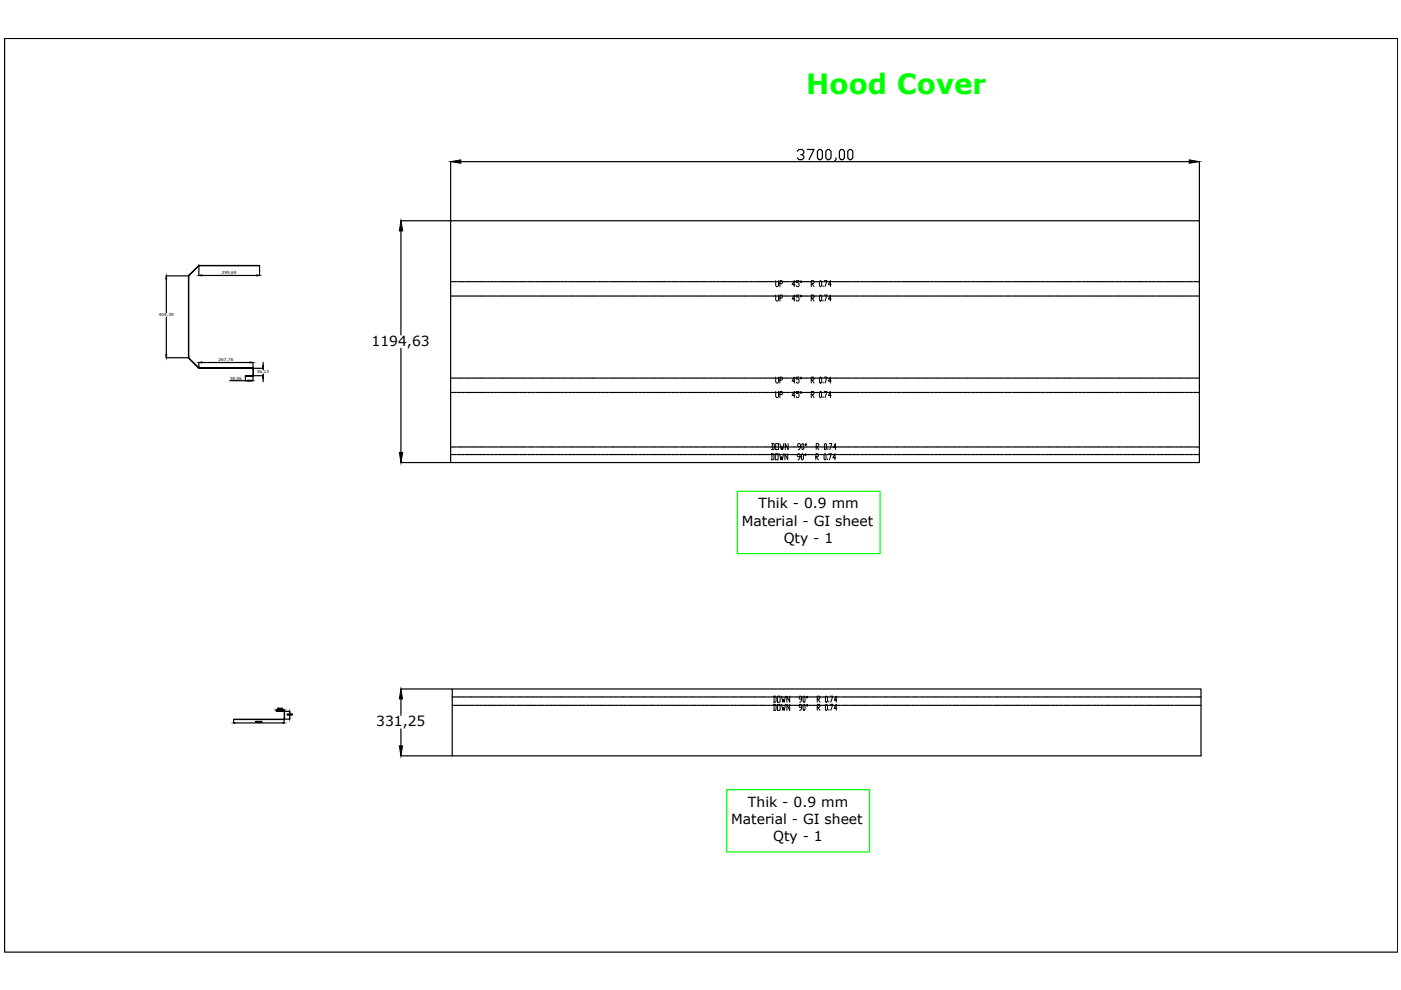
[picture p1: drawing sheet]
<svg xmlns="http://www.w3.org/2000/svg" width="297mm" height="210mm" viewBox="0 0 297 210" stroke-linecap="round" stroke-linejoin="round" font-family="sans-serif">
<defs><g id="words">
<text font-size="5.9" fill="#0f0" x="170.9" y="19.9">Hood Cover</text>
<g font-size="3">
<text x="78.8" y="73.3">1194,63</text>
<text x="160.8" y="107.8">Thik - 0.9 mm</text>
<text x="157.3" y="111.5">Material - GI sheet</text>
<text x="166.2" y="115.1">Qty - 1</text>
<text x="79.8" y="153.9">331,25</text>
<text x="158.6" y="171.1">Thik - 0.9 mm</text>
<text x="155" y="174.7">Material - GI sheet</text>
<text x="163.9" y="178.4">Qty - 1</text>
</g>
<g font-size=".9">
<text x="47" y="58.2">299,69</text>
<text x="33.7" y="67">404,39</text>
<text x="46.4" y="76.6">267,76</text>
<text x="48.7" y="80.5">38,06</text>
<text x="54.5" y="79.1">36,13</text>
</g>
</g></defs>
<!-- layer: 0 -->
<g fill="none" stroke="#000" stroke-width=".25">
<path d="M1 8.2h295.3v193.7h-295.3zM95.5 34.2v12.6M97.7 34.3h154.4M169 32.1l.4-.4h.7l.3 .4v.3l-.3 .4h-.3M170.1 32.8l.3 .3v.4l-.3 .4h-.7l-.4-.4M171.2 31.7h1.4l-1.1 2.2M173.7 31.7h.3l.4 .4v1.4l-.4 .4h-.3l-.4-.4v-1.4zM175.1 32.1l.4-.4h.3l.4 .4v1.4l-.4 .4h-.3l-.4-.4zM177.2 33.5v.4l-.3 .3M178.3 31.7h.4l.3 .4v1.4l-.3 .4h-.4l-.3-.4v-1.4zM180.1 31.7h.4l.3 .4v1.4l-.3 .4h-.4l-.4-.4v-1.4zM254.3 34.2v12.6"/>
<path d="M35.3 59.1v7.2M40 58.4l2.1-2.1zM40 58.4v17.4v-17.3h-4.8M40 58.5h.1M42.1 56.3h.1M42.2 56.4h.1M42.2 56.3h12.8h-12.8M42.2 56.3v2.1M42.8 58.4h11.6M55 56.4v2M85 46.8h10.5M85 49v22"/>
<path d="M95.5 59.7h.3M96 59.7h.1M96.2 59.7h.5M96.9 59.7h.1M97.1 59.7h.5M97.7 59.7h.1M97.9 59.7h.6M98.6 59.7h.1M98.8 59.7h.6M99.4 59.7h.2M99.7 59.7h.5M100.3 59.7h.2"/>
<path d="M100.5 59.7h.6M101.2 59.7h.1M101.4 59.7h.6M102.1 59.7h.1M102.3 59.7h.5M103 59.7h.1M103.2 59.7h.5M103.8 59.7h.1M104.1 59.7h.5M104.7 59.7h.1M104.9 59.7h.6M105.6 59.7h.1"/>
<path d="M105.8 59.7h.5M106.4 59.7h.2M106.6 59.7h.6M107.3 59.7h.1M107.5 59.7h.6M108.2 59.7h.1M108.4 59.7h.5M109.1 59.7h.1M109.3 59.7h.5M109.9 59.7h.1M110.2 59.7h.5M110.8 59.7h.1"/>
<path d="M111 59.7h.5M111.7 59.7h.1M111.9 59.7h.5M112.5 59.7h.1M112.7 59.7h.6M113.4 59.7h.1M113.6 59.7h.6M114.3 59.7h.1M114.5 59.7h.6M115.1 59.7h.2M115.4 59.7h.5M116 59.7h.1"/>
<path d="M116.2 59.7h.6M116.9 59.7h.1M117.1 59.7h.5M117.8 59.7h.1M118 59.7h.5M118.6 59.7h.1M118.9 59.7h.5M119.5 59.7h.1M119.7 59.7h.6M120.4 59.7h.1M120.6 59.7h.6M121.2 59.7h.2"/>
<path d="M121.5 59.7h.5M122.1 59.7h.1M122.3 59.7h.6M123 59.7h.1M123.2 59.7h.5M123.9 59.7h.1M124.1 59.7h.5M124.8 59.7h.1M125 59.7h.5M125.6 59.7h.1M125.8 59.7h.6M126.5 59.7h.1"/>
<path d="M126.7 59.7h.6M127.3 59.7h.2M127.6 59.7h.5M128.2 59.7h.2M128.4 59.7h.6M129.1 59.7h.1M129.3 59.7h.6M130 59.7h.1M130.2 59.7h.5M130.9 59.7h.1M131.1 59.7h.5M131.7 59.7h.1"/>
<path d="M132 59.7h.5M132.6 59.7h.1M132.8 59.7h.6M133.5 59.7h.1M133.7 59.7h.5M134.3 59.7h.2M134.5 59.7h.6M135.2 59.7h.1M135.4 59.7h.6M136.1 59.7h.1M136.3 59.7h.5M136.9 59.7h.2"/>
<path d="M137.2 59.7h.5M137.8 59.7h.1M138 59.7h.6M138.7 59.7h.1M138.9 59.7h.5M139.6 59.7h.1M139.8 59.7h.5M140.4 59.7h.1M140.6 59.7h.6M141.3 59.7h.1M141.5 59.7h.6M142.2 59.7h.1"/>
<path d="M142.4 59.7h.6M143 59.7h.2M143.3 59.7h.5M143.9 59.7h.1M144.1 59.7h.6M144.8 59.7h.1M145 59.7h.5M145.7 59.7h.1M145.9 59.7h.5M146.5 59.7h.1M146.8 59.7h.5M147.4 59.7h.1"/>
<path d="M147.6 59.7h.6M148.3 59.7h.1M148.5 59.7h.6M149.1 59.7h.2M149.4 59.7h.5M150 59.7h.1M150.2 59.7h.6M150.9 59.7h.1M151.1 59.7h.5M151.8 59.7h.1M152 59.7h.5M152.7 59.7h.1"/>
<path d="M152.9 59.7h.5M153.5 59.7h.1M153.7 59.7h.6M154.4 59.7h.1M154.6 59.7h.6M155.2 59.7h.2M155.5 59.7h.5M156.1 59.7h.2M156.3 59.7h.6M157 59.7h.1M157.2 59.7h.6M157.9 59.7h.1"/>
<path d="M158.1 59.7h.5M158.8 59.7h.1M159 59.7h.5M159.6 59.7h.1M159.9 59.7h.5M160.5 59.7h.1M160.7 59.7h.5M161.4 59.7h.1M161.6 59.7h.5M162.2 59.7h.1M162.4 59.7h.6M163.1 59.7h.1"/>
<path d="M163.3 59.7h.6M164 59.7h.1M164.2 59.7h.5M164.8 59.7h.2M165.1 59.7h.5M165.7 59.7h.1M165.9 59.7h.6M166.6 59.7h.1M166.8 59.7h.5M167.5 59.7h.1M167.7 59.7h.5M168.3 59.7h.1"/>
<path d="M168.5 59.7h.6M169.2 59.7h.1M169.4 59.7h.6M170.1 59.7h.1M170.3 59.7h.6M170.9 59.7h.2M171.2 59.7h.5M171.8 59.7h.1M172 59.7h.6M172.7 59.7h.1M172.9 59.7h.5M173.6 59.7h.1"/>
<path d="M173.8 59.7h.5M174.4 59.7h.1M174.7 59.7h.5M175.3 59.7h.1M175.5 59.7h.6M176.2 59.7h.1M176.4 59.7h.6M177 59.7h.2M177.2 59.7h.6M177.9 59.7h.1M178.1 59.7h.6M178.8 59.7h.1"/>
<path d="M179 59.7h.5M179.7 59.7h.1M179.9 59.7h.5M180.6 59.7h.1M180.8 59.7h.5M181.4 59.7h.1M181.6 59.7h.6M182.3 59.7h.1M182.5 59.7h.5M183.1 59.7h.2M183.4 59.7h.5M184 59.7h.2"/>
<path d="M184.2 59.7h.6M184.9 59.7h.1M185.1 59.7h.6M185.8 59.7h.1M186 59.7h.5M186.6 59.7h.1M186.9 59.7h.5M187.5 59.7h.1M187.7 59.7h.6M188.4 59.7h.1M188.6 59.7h.5M189.3 59.7h.1"/>
<path d="M189.5 59.7h.5M190.1 59.7h.1M190.3 59.7h.6M191 59.7h.1M191.2 59.7h.6M191.9 59.7h.1M192.1 59.7h.5M192.7 59.7h.2M193 59.7h.5M193.6 59.7h.1M193.8 59.7h.6M194.5 59.7h.1"/>
<path d="M194.7 59.7h.5M195.4 59.7h.1M195.6 59.7h.5M196.2 59.7h.1M196.4 59.7h.6M197.1 59.7h.1M197.3 59.7h.6M198 59.7h.1M198.2 59.7h.6M198.8 59.7h.2M199.1 59.7h.5M199.7 59.7h.1"/>
<path d="M199.9 59.7h.6M200.6 59.7h.1M200.8 59.7h.5M201.5 59.7h.1M201.7 59.7h.5M202.3 59.7h.1M202.6 59.7h.5M203.2 59.7h.1M203.4 59.7h.6M204.1 59.7h.1M204.3 59.7h.6M204.9 59.7h.2"/>
<path d="M205.1 59.7h.6M205.8 59.7h.1M206 59.7h.6M206.7 59.7h.1M206.9 59.7h.5M207.6 59.7h.1M207.8 59.7h.5M208.4 59.7h.1M208.7 59.7h.5M209.3 59.7h.1M209.5 59.7h.6M210.2 59.7h.1"/>
<path d="M210.4 59.7h.5M211 59.7h.2M211.3 59.7h.5M211.9 59.7h.1M212.1 59.7h.6M212.8 59.7h.1M213 59.7h.6M213.7 59.7h.1M213.9 59.7h.5M214.5 59.7h.1M214.8 59.7h.5M215.4 59.7h.1"/>
<path d="M215.6 59.7h.6M216.3 59.7h.1M216.5 59.7h.5M217.2 59.7h.1M217.4 59.7h.5M218 59.7h.1M218.2 59.7h.6M218.9 59.7h.1M219.1 59.7h.6M219.8 59.7h.1M220 59.7h.5M220.6 59.7h.2"/>
<path d="M220.9 59.7h.5M221.5 59.7h.1M221.7 59.7h.6M222.4 59.7h.1M222.6 59.7h.5M223.3 59.7h.1M223.5 59.7h.5M224.1 59.7h.1M224.3 59.7h.6M225 59.7h.1M225.2 59.7h.6M225.8 59.7h.2"/>
<path d="M226.1 59.7h.6M226.7 59.7h.2M226.9 59.7h.6M227.6 59.7h.1M227.8 59.7h.6M228.5 59.7h.1M228.7 59.7h.5M229.4 59.7h.1M229.6 59.7h.5M230.2 59.7h.1M230.5 59.7h.5M231.1 59.7h.1"/>
<path d="M231.3 59.7h.6M232 59.7h.1M232.2 59.7h.5M232.8 59.7h.2M233 59.7h.6M233.7 59.7h.1M233.9 59.7h.6M234.6 59.7h.1M234.8 59.7h.5M235.5 59.7h.1M235.7 59.7h.5M236.3 59.7h.1"/>
<path d="M236.6 59.7h.5M237.2 59.7h.1M237.4 59.7h.6M238.1 59.7h.1M238.3 59.7h.5M238.9 59.7h.2M239.2 59.7h.5M239.8 59.7h.1M240 59.7h.6M240.7 59.7h.1M240.9 59.7h.6M241.6 59.7h.1"/>
<path d="M241.8 59.7h.5M242.4 59.7h.1M242.7 59.7h.5M243.3 59.7h.1M243.5 59.7h.6M244.2 59.7h.1M244.4 59.7h.5M245.1 59.7h.1M245.3 59.7h.5M245.9 59.7h.1M246.1 59.7h.6M246.8 59.7h.1"/>
<path d="M247 59.7h.6M247.7 59.7h.1M247.9 59.7h.5M248.5 59.7h.1M248.8 59.7h.5M249.4 59.7h.1M249.6 59.7h.6M250.3 59.7h.1M250.5 59.7h.5M251.2 59.7h.1M251.4 59.7h.5M252 59.7h.1"/>
<path d="M252.2 59.7h.6M252.9 59.7h.1M253.1 59.7h.6M253.7 59.7h.2M254 59.7h.3M35.2 75.8h4.8M35.3 67.3v7.9M40 75.9l2.2 2.1zM40 75.8v.1M40 75.8h.1M42.1 78h.1M42.2 78h.1"/>
<path d="M42.2 78h11.4zM42.2 76.8v1.2M42.8 76.9h10.2M52 79.8v1M53.6 78l.1 .1M53.6 78.1h.1M53.6 79.7h.1M53.6 76.8v1.2M53.6 79.7v1.1M53.7 78.1v1.6v-1.6M53.7 78.1h2.1v.3M53.7 79.6l-1.7 .1h1.6"/>
<path d="M55.8 79.4v.3h-2.1M55.8 76.8v.7M85 73.9v22M95.5 62.8h.3M96 62.8h.1M96.2 62.8h.5M96.9 62.8h.1M97.1 62.8h.5M97.7 62.8h.1M97.9 62.8h.6M98.6 62.8h.1M98.8 62.8h.6"/>
<path d="M99.4 62.8h.2M99.7 62.8h.5M100.3 62.8h.2M100.5 62.8h.6M101.2 62.8h.1M101.4 62.8h.6M102.1 62.8h.1M102.3 62.8h.5M103 62.8h.1M103.2 62.8h.5M103.8 62.8h.1M104.1 62.8h.5"/>
<path d="M104.7 62.8h.1M104.9 62.8h.6M105.6 62.8h.1M105.8 62.8h.5M106.4 62.8h.2M106.6 62.8h.6M107.3 62.8h.1M107.5 62.8h.6M108.2 62.8h.1M108.4 62.8h.5M109.1 62.8h.1M109.3 62.8h.5"/>
<path d="M109.9 62.8h.1M110.2 62.8h.5M110.8 62.8h.1M111 62.8h.5M111.7 62.8h.1M111.9 62.8h.5M112.5 62.8h.1M112.7 62.8h.6M113.4 62.8h.1M113.6 62.8h.6M114.3 62.8h.1M114.5 62.8h.6"/>
<path d="M115.1 62.8h.2M115.4 62.8h.5M116 62.8h.1M116.2 62.8h.6M116.9 62.8h.1M117.1 62.8h.5M117.8 62.8h.1M118 62.8h.5M118.6 62.8h.1M118.9 62.8h.5M119.5 62.8h.1M119.7 62.8h.6"/>
<path d="M120.4 62.8h.1M120.6 62.8h.6M121.2 62.8h.2M121.5 62.8h.5M122.1 62.8h.1M122.3 62.8h.6M123 62.8h.1M123.2 62.8h.5M123.9 62.8h.1M124.1 62.8h.5M124.8 62.8h.1M125 62.8h.5"/>
<path d="M125.6 62.8h.1M125.8 62.8h.6M126.5 62.8h.1M126.7 62.8h.6M127.3 62.8h.2M127.6 62.8h.5M128.2 62.8h.2M128.4 62.8h.6M129.1 62.8h.1M129.3 62.8h.6M130 62.8h.1M130.2 62.8h.5"/>
<path d="M130.9 62.8h.1M131.1 62.8h.5M131.7 62.8h.1M132 62.8h.5M132.6 62.8h.1M132.8 62.8h.6M133.5 62.8h.1M133.7 62.8h.5M134.3 62.8h.2M134.5 62.8h.6M135.2 62.8h.1M135.4 62.8h.6"/>
<path d="M136.1 62.8h.1M136.3 62.8h.5M136.9 62.8h.2M137.2 62.8h.5M137.8 62.8h.1M138 62.8h.6M138.7 62.8h.1M138.9 62.8h.5M139.6 62.8h.1M139.8 62.8h.5M140.4 62.8h.1M140.6 62.8h.6"/>
<path d="M141.3 62.8h.1M141.5 62.8h.6M142.2 62.8h.1M142.4 62.8h.6M143 62.8h.2M143.3 62.8h.5M143.9 62.8h.1M144.1 62.8h.6M144.8 62.8h.1M145 62.8h.5M145.7 62.8h.1M145.9 62.8h.5"/>
<path d="M146.5 62.8h.1M146.8 62.8h.5M147.4 62.8h.1M147.6 62.8h.6M148.3 62.8h.1M148.5 62.8h.6M149.1 62.8h.2M149.4 62.8h.5M150 62.8h.1M150.2 62.8h.6M150.9 62.8h.1M151.1 62.8h.5"/>
<path d="M151.8 62.8h.1M152 62.8h.5M152.7 62.8h.1M152.9 62.8h.5M153.5 62.8h.1M153.7 62.8h.6M154.4 62.8h.1M154.6 62.8h.6M155.2 62.8h.2M155.5 62.8h.5M156.1 62.8h.2M156.3 62.8h.6"/>
<path d="M157 62.8h.1M157.2 62.8h.6M157.9 62.8h.1M158.1 62.8h.5M158.8 62.8h.1M159 62.8h.5M159.6 62.8h.1M159.9 62.8h.5M160.5 62.8h.1M160.7 62.8h.5M161.4 62.8h.1M161.6 62.8h.5"/>
<path d="M162.2 62.8h.1M162.4 62.8h.6M163.1 62.8h.1M163.3 62.8h.6M164 62.8h.1M164.2 62.8h.5M164.8 62.8h.2M165.1 62.8h.5M165.7 62.8h.1M165.9 62.8h.6M166.6 62.8h.1M166.8 62.8h.5"/>
<path d="M167.5 62.8h.1M167.7 62.8h.5M168.3 62.8h.1M168.5 62.8h.6M169.2 62.8h.1M169.4 62.8h.6M170.1 62.8h.1M170.3 62.8h.6M170.9 62.8h.2M171.2 62.8h.5M171.8 62.8h.1M172 62.8h.6"/>
<path d="M172.7 62.8h.1M172.9 62.8h.5M173.6 62.8h.1M173.8 62.8h.5M174.4 62.8h.1M174.7 62.8h.5M175.3 62.8h.1M175.5 62.8h.6M176.2 62.8h.1M176.4 62.8h.6M177 62.8h.2M177.2 62.8h.6"/>
<path d="M177.9 62.8h.1M178.1 62.8h.6M178.8 62.8h.1M179 62.8h.5M179.7 62.8h.1M179.9 62.8h.5M180.6 62.8h.1M180.8 62.8h.5M181.4 62.8h.1M181.6 62.8h.6M182.3 62.8h.1M182.5 62.8h.5"/>
<path d="M183.1 62.8h.2M183.4 62.8h.5M184 62.8h.2M184.2 62.8h.6M184.9 62.8h.1M185.1 62.8h.6M185.8 62.8h.1M186 62.8h.5M186.6 62.8h.1M186.9 62.8h.5M187.5 62.8h.1M187.7 62.8h.6"/>
<path d="M188.4 62.8h.1M188.6 62.8h.5M189.3 62.8h.1M189.5 62.8h.5M190.1 62.8h.1M190.3 62.8h.6M191 62.8h.1M191.2 62.8h.6M191.9 62.8h.1M192.1 62.8h.5M192.7 62.8h.2M193 62.8h.5"/>
<path d="M193.6 62.8h.1M193.8 62.8h.6M194.5 62.8h.1M194.7 62.8h.5M195.4 62.8h.1M195.6 62.8h.5M196.2 62.8h.1M196.4 62.8h.6M197.1 62.8h.1M197.3 62.8h.6M198 62.8h.1M198.2 62.8h.6"/>
<path d="M198.8 62.8h.2M199.1 62.8h.5M199.7 62.8h.1M199.9 62.8h.6M200.6 62.8h.1M200.8 62.8h.5M201.5 62.8h.1M201.7 62.8h.5M202.3 62.8h.1M202.6 62.8h.5M203.2 62.8h.1M203.4 62.8h.6"/>
<path d="M204.1 62.8h.1M204.3 62.8h.6M204.9 62.8h.2M205.1 62.8h.6M205.8 62.8h.1M206 62.8h.6M206.7 62.8h.1M206.9 62.8h.5M207.6 62.8h.1M207.8 62.8h.5M208.4 62.8h.1M208.7 62.8h.5"/>
<path d="M209.3 62.8h.1M209.5 62.8h.6M210.2 62.8h.1M210.4 62.8h.5M211 62.8h.2M211.3 62.8h.5M211.9 62.8h.1M212.1 62.8h.6M212.8 62.8h.1M213 62.8h.6M213.7 62.8h.1M213.9 62.8h.5"/>
<path d="M214.5 62.8h.1M214.8 62.8h.5M215.4 62.8h.1M215.6 62.8h.6M216.3 62.8h.1M216.5 62.8h.5M217.2 62.8h.1M217.4 62.8h.5M218 62.8h.1M218.2 62.8h.6M218.9 62.8h.1M219.1 62.8h.6"/>
<path d="M219.8 62.8h.1M220 62.8h.5M220.6 62.8h.2M220.9 62.8h.5M221.5 62.8h.1M221.7 62.8h.6M222.4 62.8h.1M222.6 62.8h.5M223.3 62.8h.1M223.5 62.8h.5M224.1 62.8h.1M224.3 62.8h.6"/>
<path d="M225 62.8h.1M225.2 62.8h.6M225.8 62.8h.2M226.1 62.8h.6M226.7 62.8h.2M226.9 62.8h.6M227.6 62.8h.1M227.8 62.8h.6M228.5 62.8h.1M228.7 62.8h.5M229.4 62.8h.1M229.6 62.8h.5"/>
<path d="M230.2 62.8h.1M230.5 62.8h.5M231.1 62.8h.1M231.3 62.8h.6M232 62.8h.1M232.2 62.8h.5M232.8 62.8h.2M233 62.8h.6M233.7 62.8h.1M233.9 62.8h.6M234.6 62.8h.1M234.8 62.8h.5"/>
<path d="M235.5 62.8h.1M235.7 62.8h.5M236.3 62.8h.1M236.6 62.8h.5M237.2 62.8h.1M237.4 62.8h.6M238.1 62.8h.1M238.3 62.8h.5M238.9 62.8h.2M239.2 62.8h.5M239.8 62.8h.1M240 62.8h.6"/>
<path d="M240.7 62.8h.1M240.9 62.8h.6M241.6 62.8h.1M241.8 62.8h.5M242.4 62.8h.1M242.7 62.8h.5M243.3 62.8h.1M243.5 62.8h.6M244.2 62.8h.1M244.4 62.8h.5M245.1 62.8h.1M245.3 62.8h.5"/>
<path d="M245.9 62.8h.1M246.1 62.8h.6M246.8 62.8h.1M247 62.8h.6M247.7 62.8h.1M247.9 62.8h.5M248.5 62.8h.1M248.8 62.8h.5M249.4 62.8h.1M249.6 62.8h.6M250.3 62.8h.1M250.5 62.8h.5"/>
<path d="M251.2 62.8h.1M251.4 62.8h.5M252 62.8h.1M252.2 62.8h.6M252.9 62.8h.1M253.1 62.8h.6M253.7 62.8h.2M254 62.8h.3M48.7 80.7h3.3M52.7 80.7h.3M55.8 80.3v.6M85 98.1h169.3v-51.3h-158.8v51.3"/>
<path d="M95.5 80.2h.3M95.5 83.2h.3M95.5 94.8h.3M95.5 96.4h.3M96 80.2h.1M96 83.2h.1M96 94.8h.1M96 96.4h.1M96.2 80.2h.5M96.2 83.2h.5M96.2 94.8h.5M96.2 96.4h.5"/>
<path d="M96.9 80.2h.1M96.9 83.2h.1M96.9 94.8h.1M96.9 96.4h.1M97.1 80.2h.5M97.1 83.2h.5M97.1 94.8h.5M97.1 96.4h.5M97.7 80.2h.1M97.7 83.2h.1M97.7 94.8h.1M97.7 96.4h.1"/>
<path d="M97.9 80.2h.6M97.9 83.2h.6M97.9 94.8h.6M97.9 96.4h.6M98.6 80.2h.1M98.6 83.2h.1M98.6 94.8h.1M98.6 96.4h.1M98.8 80.2h.6M98.8 83.2h.6M98.8 94.8h.6M98.8 96.4h.6"/>
<path d="M99.4 80.2h.2M99.4 83.2h.2M99.4 94.8h.2M99.4 96.4h.2M99.7 80.2h.5M99.7 83.2h.5M99.7 94.8h.5M99.7 96.4h.5M100.3 80.2h.2M100.3 83.2h.2M100.3 94.8h.2M100.3 96.4h.2"/>
<path d="M100.5 80.2h.6M100.5 83.2h.6M100.5 94.8h.6M100.5 96.4h.6M101.2 80.2h.1M101.2 83.2h.1M101.2 94.8h.1M101.2 96.4h.1M101.4 80.2h.6M101.4 83.2h.6M101.4 94.8h.6M101.4 96.4h.6"/>
<path d="M102.1 80.2h.1M102.1 83.2h.1M102.1 94.8h.1M102.1 96.4h.1M102.3 80.2h.5M102.3 83.2h.5M102.3 94.8h.5M102.3 96.4h.5M103 80.2h.1M103 83.2h.1M103 94.8h.1M103 96.4h.1"/>
<path d="M103.2 80.2h.5M103.2 83.2h.5M103.2 94.8h.5M103.2 96.4h.5M103.8 80.2h.1M103.8 83.2h.1M103.8 94.8h.1M103.8 96.4h.1M104.1 80.2h.5M104.1 83.2h.5M104.1 94.8h.5M104.1 96.4h.5"/>
<path d="M104.7 80.2h.1M104.7 83.2h.1M104.7 94.8h.1M104.7 96.4h.1M104.9 80.2h.6M104.9 83.2h.6M104.9 94.8h.6M104.9 96.4h.6M105.6 80.2h.1M105.6 83.2h.1M105.6 94.8h.1M105.6 96.4h.1"/>
<path d="M105.8 80.2h.5M105.8 83.2h.5M105.8 94.8h.5M105.8 96.4h.5M106.4 80.2h.2M106.4 83.2h.2M106.4 94.8h.2M106.4 96.4h.2M106.6 80.2h.6M106.6 83.2h.6M106.6 94.8h.6M106.6 96.4h.6"/>
<path d="M107.3 80.2h.1M107.3 83.2h.1M107.3 94.8h.1M107.3 96.4h.1M107.5 80.2h.6M107.5 83.2h.6M107.5 94.8h.6M107.5 96.4h.6M108.2 80.2h.1M108.2 83.2h.1M108.2 94.8h.1M108.2 96.4h.1"/>
<path d="M108.4 80.2h.5M108.4 83.2h.5M108.4 94.8h.5M108.4 96.4h.5M109.1 80.2h.1M109.1 83.2h.1M109.1 94.8h.1M109.1 96.4h.1M109.3 80.2h.5M109.3 83.2h.5M109.3 94.8h.5M109.3 96.4h.5"/>
<path d="M109.9 80.2h.1M109.9 83.2h.1M109.9 94.8h.1M109.9 96.4h.1M110.2 80.2h.5M110.2 83.2h.5M110.2 94.8h.5M110.2 96.4h.5M110.8 80.2h.1M110.8 83.2h.1M110.8 94.8h.1M110.8 96.4h.1"/>
<path d="M111 80.2h.5M111 83.2h.5M111 94.8h.5M111 96.4h.5M111.7 80.2h.1M111.7 83.2h.1M111.7 94.8h.1M111.7 96.4h.1M111.9 80.2h.5M111.9 83.2h.5M111.9 94.8h.5M111.9 96.4h.5"/>
<path d="M112.5 80.2h.1M112.5 83.2h.1M112.5 94.8h.1M112.5 96.4h.1M112.7 80.2h.6M112.7 83.2h.6M112.7 94.8h.6M112.7 96.4h.6M113.4 80.2h.1M113.4 83.2h.1M113.4 94.8h.1M113.4 96.4h.1"/>
<path d="M113.6 80.2h.6M113.6 83.2h.6M113.6 94.8h.6M113.6 96.4h.6M114.3 80.2h.1M114.3 83.2h.1M114.3 94.8h.1M114.3 96.4h.1M114.5 80.2h.6M114.5 83.2h.6M114.5 94.8h.6M114.5 96.4h.6"/>
<path d="M115.1 80.2h.2M115.1 83.2h.2M115.1 94.8h.2M115.1 96.4h.2M115.4 80.2h.5M115.4 83.2h.5M115.4 94.8h.5M115.4 96.4h.5M116 80.2h.1M116 83.2h.1M116 94.8h.1M116 96.4h.1"/>
<path d="M116.2 80.2h.6M116.2 83.2h.6M116.2 94.8h.6M116.2 96.4h.6M116.9 80.2h.1M116.9 83.2h.1M116.9 94.8h.1M116.9 96.4h.1M117.1 80.2h.5M117.1 83.2h.5M117.1 94.8h.5M117.1 96.4h.5"/>
<path d="M117.8 80.2h.1M117.8 83.2h.1M117.8 94.8h.1M117.8 96.4h.1M118 80.2h.5M118 83.2h.5M118 94.8h.5M118 96.4h.5M118.6 80.2h.1M118.6 83.2h.1M118.6 94.8h.1M118.6 96.4h.1"/>
<path d="M118.9 80.2h.5M118.9 83.2h.5M118.9 94.8h.5M118.9 96.4h.5M119.5 80.2h.1M119.5 83.2h.1M119.5 94.8h.1M119.5 96.4h.1M119.7 80.2h.6M119.7 83.2h.6M119.7 94.8h.6M119.7 96.4h.6"/>
<path d="M120.4 80.2h.1M120.4 83.2h.1M120.4 94.8h.1M120.4 96.4h.1M120.6 80.2h.6M120.6 83.2h.6M120.6 94.8h.6M120.6 96.4h.6M121.2 80.2h.2M121.2 83.2h.2M121.2 94.8h.2M121.2 96.4h.2"/>
<path d="M121.5 80.2h.5M121.5 83.2h.5M121.5 94.8h.5M121.5 96.4h.5M122.1 80.2h.1M122.1 83.2h.1M122.1 94.8h.1M122.1 96.4h.1M122.3 80.2h.6M122.3 83.2h.6M122.3 94.8h.6M122.3 96.4h.6"/>
<path d="M123 80.2h.1M123 83.2h.1M123 94.8h.1M123 96.4h.1M123.2 80.2h.5M123.2 83.2h.5M123.2 94.8h.5M123.2 96.4h.5M123.9 80.2h.1M123.9 83.2h.1M123.9 94.8h.1M123.9 96.4h.1"/>
<path d="M124.1 80.2h.5M124.1 83.2h.5M124.1 94.8h.5M124.1 96.4h.5M124.8 80.2h.1M124.8 83.2h.1M124.8 94.8h.1M124.8 96.4h.1M125 80.2h.5M125 83.2h.5M125 94.8h.5M125 96.4h.5"/>
<path d="M125.6 80.2h.1M125.6 83.2h.1M125.6 94.8h.1M125.6 96.4h.1M125.8 80.2h.6M125.8 83.2h.6M125.8 94.8h.6M125.8 96.4h.6M126.5 80.2h.1M126.5 83.2h.1M126.5 94.8h.1M126.5 96.4h.1"/>
<path d="M126.7 80.2h.6M126.7 83.2h.6M126.7 94.8h.6M126.7 96.4h.6M127.3 80.2h.2M127.3 83.2h.2M127.3 94.8h.2M127.3 96.4h.2M127.6 80.2h.5M127.6 83.2h.5M127.6 94.8h.5M127.6 96.4h.5"/>
<path d="M128.2 80.2h.2M128.2 83.2h.2M128.2 94.8h.2M128.2 96.4h.2M128.4 80.2h.6M128.4 83.2h.6M128.4 94.8h.6M128.4 96.4h.6M129.1 80.2h.1M129.1 83.2h.1M129.1 94.8h.1M129.1 96.4h.1"/>
<path d="M129.3 80.2h.6M129.3 83.2h.6M129.3 94.8h.6M129.3 96.4h.6M130 80.2h.1M130 83.2h.1M130 94.8h.1M130 96.4h.1M130.2 80.2h.5M130.2 83.2h.5M130.2 94.8h.5M130.2 96.4h.5"/>
<path d="M130.9 80.2h.1M130.9 83.2h.1M130.9 94.8h.1M130.9 96.4h.1M131.1 80.2h.5M131.1 83.2h.5M131.1 94.8h.5M131.1 96.4h.5M131.7 80.2h.1M131.7 83.2h.1M131.7 94.8h.1M131.7 96.4h.1"/>
<path d="M132 80.2h.5M132 83.2h.5M132 94.8h.5M132 96.4h.5M132.6 80.2h.1M132.6 83.2h.1M132.6 94.8h.1M132.6 96.4h.1M132.8 80.2h.6M132.8 83.2h.6M132.8 94.8h.6M132.8 96.4h.6"/>
<path d="M133.5 80.2h.1M133.5 83.2h.1M133.5 94.8h.1M133.5 96.4h.1M133.7 80.2h.5M133.7 83.2h.5M133.7 94.8h.5M133.7 96.4h.5M134.3 80.2h.2M134.3 83.2h.2M134.3 94.8h.2M134.3 96.4h.2"/>
<path d="M134.5 80.2h.6M134.5 83.2h.6M134.5 94.8h.6M134.5 96.4h.6M135.2 80.2h.1M135.2 83.2h.1M135.2 94.8h.1M135.2 96.4h.1M135.4 80.2h.6M135.4 83.2h.6M135.4 94.8h.6M135.4 96.4h.6"/>
<path d="M136.1 80.2h.1M136.1 83.2h.1M136.1 94.8h.1M136.1 96.4h.1M136.3 80.2h.5M136.3 83.2h.5M136.3 94.8h.5M136.3 96.4h.5M136.9 80.2h.2M136.9 83.2h.2M136.9 94.8h.2M136.9 96.4h.2"/>
<path d="M137.2 80.2h.5M137.2 83.2h.5M137.2 94.8h.5M137.2 96.4h.5M137.8 80.2h.1M137.8 83.2h.1M137.8 94.8h.1M137.8 96.4h.1M138 80.2h.6M138 83.2h.6M138 94.8h.6M138 96.4h.6"/>
<path d="M138.7 80.2h.1M138.7 83.2h.1M138.7 94.8h.1M138.7 96.4h.1M138.9 80.2h.5M138.9 83.2h.5M138.9 94.8h.5M138.9 96.4h.5M139.6 80.2h.1M139.6 83.2h.1M139.6 94.8h.1M139.6 96.4h.1"/>
<path d="M139.8 80.2h.5M139.8 83.2h.5M139.8 94.8h.5M139.8 96.4h.5M140.4 80.2h.1M140.4 83.2h.1M140.4 94.8h.1M140.4 96.4h.1M140.6 80.2h.6M140.6 83.2h.6M140.6 94.8h.6M140.6 96.4h.6"/>
<path d="M141.3 80.2h.1M141.3 83.2h.1M141.3 94.8h.1M141.3 96.4h.1M141.5 80.2h.6M141.5 83.2h.6M141.5 94.8h.6M141.5 96.4h.6M142.2 80.2h.1M142.2 83.2h.1M142.2 94.8h.1M142.2 96.4h.1"/>
<path d="M142.4 80.2h.6M142.4 83.2h.6M142.4 94.8h.6M142.4 96.4h.6M143 80.2h.2M143 83.2h.2M143 94.8h.2M143 96.4h.2M143.3 80.2h.5M143.3 83.2h.5M143.3 94.8h.5M143.3 96.4h.5"/>
<path d="M143.9 80.2h.1M143.9 83.2h.1M143.9 94.8h.1M143.9 96.4h.1M144.1 80.2h.6M144.1 83.2h.6M144.1 94.8h.6M144.1 96.4h.6M144.8 80.2h.1M144.8 83.2h.1M144.8 94.8h.1M144.8 96.4h.1"/>
<path d="M145 80.2h.5M145 83.2h.5M145 94.8h.5M145 96.4h.5M145.7 80.2h.1M145.7 83.2h.1M145.7 94.8h.1M145.7 96.4h.1M145.9 80.2h.5M145.9 83.2h.5M145.9 94.8h.5M145.9 96.4h.5"/>
<path d="M146.5 80.2h.1M146.5 83.2h.1M146.5 94.8h.1M146.5 96.4h.1M146.8 80.2h.5M146.8 83.2h.5M146.8 94.8h.5M146.8 96.4h.5M147.4 80.2h.1M147.4 83.2h.1M147.4 94.8h.1M147.4 96.4h.1"/>
<path d="M147.6 80.2h.6M147.6 83.2h.6M147.6 94.8h.6M147.6 96.4h.6M148.3 80.2h.1M148.3 83.2h.1M148.3 94.8h.1M148.3 96.4h.1M148.5 80.2h.6M148.5 83.2h.6M148.5 94.8h.6M148.5 96.4h.6"/>
<path d="M149.1 80.2h.2M149.1 83.2h.2M149.1 94.8h.2M149.1 96.4h.2M149.4 80.2h.5M149.4 83.2h.5M149.4 94.8h.5M149.4 96.4h.5M150 80.2h.1M150 83.2h.1M150 94.8h.1M150 96.4h.1"/>
<path d="M150.2 80.2h.6M150.2 83.2h.6M150.2 94.8h.6M150.2 96.4h.6M150.9 80.2h.1M150.9 83.2h.1M150.9 94.8h.1M150.9 96.4h.1M151.1 80.2h.5M151.1 83.2h.5M151.1 94.8h.5M151.1 96.4h.5"/>
<path d="M151.8 80.2h.1M151.8 83.2h.1M151.8 94.8h.1M151.8 96.4h.1M152 80.2h.5M152 83.2h.5M152 94.8h.5M152 96.4h.5M152.7 80.2h.1M152.7 83.2h.1M152.7 94.8h.1M152.7 96.4h.1"/>
<path d="M152.9 80.2h.5M152.9 83.2h.5M152.9 94.8h.5M152.9 96.4h.5M153.5 80.2h.1M153.5 83.2h.1M153.5 94.8h.1M153.5 96.4h.1M153.7 80.2h.6M153.7 83.2h.6M153.7 94.8h.6M153.7 96.4h.6"/>
<path d="M154.4 80.2h.1M154.4 83.2h.1M154.4 94.8h.1M154.4 96.4h.1M154.6 80.2h.6M154.6 83.2h.6M154.6 94.8h.6M154.6 96.4h.6M155.2 80.2h.2M155.2 83.2h.2M155.2 94.8h.2M155.2 96.4h.2"/>
<path d="M155.5 80.2h.5M155.5 83.2h.5M155.5 94.8h.5M155.5 96.4h.5M156.1 80.2h.2M156.1 83.2h.2M156.1 94.8h.2M156.1 96.4h.2M156.3 80.2h.6M156.3 83.2h.6M156.3 94.8h.6M156.3 96.4h.6"/>
<path d="M157 80.2h.1M157 83.2h.1M157 94.8h.1M157 96.4h.1M157.2 80.2h.6M157.2 83.2h.6M157.2 94.8h.6M157.2 96.4h.6M157.9 80.2h.1M157.9 83.2h.1M157.9 94.8h.1M157.9 96.4h.1"/>
<path d="M158.1 80.2h.5M158.1 83.2h.5M158.1 94.8h.5M158.1 96.4h.5M158.8 80.2h.1M158.8 83.2h.1M158.8 94.8h.1M158.8 96.4h.1M159 80.2h.5M159 83.2h.5M159 94.8h.5M159 96.4h.5"/>
<path d="M159.6 80.2h.1M159.6 83.2h.1M159.6 94.8h.1M159.6 96.4h.1M159.9 80.2h.5M159.9 83.2h.5M159.9 94.8h.5M159.9 96.4h.5M160.5 80.2h.1M160.5 83.2h.1M160.5 94.8h.1M160.5 96.4h.1"/>
<path d="M160.7 80.2h.5M160.7 83.2h.5M160.7 94.8h.5M160.7 96.4h.5M161.4 80.2h.1M161.4 83.2h.1M161.4 94.8h.1M161.4 96.4h.1M161.6 80.2h.5M161.6 83.2h.5M161.6 94.8h.5M161.6 96.4h.5"/>
<path d="M162.2 80.2h.1M162.2 83.2h.1M162.2 94.8h.1M162.2 96.4h.1M162.4 80.2h.6M162.4 83.2h.6M162.4 94.8h.6M162.4 96.4h.6M163.1 80.2h.1M163.1 83.2h.1M163.1 94.8h.1M163.1 96.4h.1"/>
<path d="M163.3 80.2h.6M163.3 83.2h.6M163.3 94.8h.6M163.3 96.4h.6M164 80.2h.1M164 83.2h.1M164 94.8h.1M164 96.4h.1M164.2 80.2h.5M164.2 83.2h.5M164.2 94.8h.5M164.2 96.4h.5"/>
<path d="M164.8 80.2h.2M164.8 83.2h.2M164.8 94.8h.2M164.8 96.4h.2M165.1 80.2h.5M165.1 83.2h.5M165.1 94.8h.5M165.1 96.4h.5M165.7 80.2h.1M165.7 83.2h.1M165.7 94.8h.1M165.7 96.4h.1"/>
<path d="M165.9 80.2h.6M165.9 83.2h.6M165.9 94.8h.6M165.9 96.4h.6M166.6 80.2h.1M166.6 83.2h.1M166.6 94.8h.1M166.6 96.4h.1M166.8 80.2h.5M166.8 83.2h.5M166.8 94.8h.5M166.8 96.4h.5"/>
<path d="M167.5 80.2h.1M167.5 83.2h.1M167.5 94.8h.1M167.5 96.4h.1M167.7 80.2h.5M167.7 83.2h.5M167.7 94.8h.5M167.7 96.4h.5M168.3 80.2h.1M168.3 83.2h.1M168.3 94.8h.1M168.3 96.4h.1"/>
<path d="M168.5 80.2h.6M168.5 83.2h.6M168.5 94.8h.6M168.5 96.4h.6M169.2 80.2h.1M169.2 83.2h.1M169.2 94.8h.1M169.2 96.4h.1M169.4 80.2h.6M169.4 83.2h.6M169.4 94.8h.6M169.4 96.4h.6"/>
<path d="M170.1 80.2h.1M170.1 83.2h.1M170.1 94.8h.1M170.1 96.4h.1M170.3 80.2h.6M170.3 83.2h.6M170.3 94.8h.6M170.3 96.4h.6M170.9 80.2h.2M170.9 83.2h.2M170.9 94.8h.2M170.9 96.4h.2"/>
<path d="M171.2 80.2h.5M171.2 83.2h.5M171.2 94.8h.5M171.2 96.4h.5M171.8 80.2h.1M171.8 83.2h.1M171.8 94.8h.1M171.8 96.4h.1M172 80.2h.6M172 83.2h.6M172 94.8h.6M172 96.4h.6"/>
<path d="M172.7 80.2h.1M172.7 83.2h.1M172.7 94.8h.1M172.7 96.4h.1M172.9 80.2h.5M172.9 83.2h.5M172.9 94.8h.5M172.9 96.4h.5M173.6 80.2h.1M173.6 83.2h.1M173.6 94.8h.1M173.6 96.4h.1"/>
<path d="M173.8 80.2h.5M173.8 83.2h.5M173.8 94.8h.5M173.8 96.4h.5M174.4 80.2h.1M174.4 83.2h.1M174.4 94.8h.1M174.4 96.4h.1M174.7 80.2h.5M174.7 83.2h.5M174.7 94.8h.5M174.7 96.4h.5"/>
<path d="M175.3 80.2h.1M175.3 83.2h.1M175.3 94.8h.1M175.3 96.4h.1M175.5 80.2h.6M175.5 83.2h.6M175.5 94.8h.6M175.5 96.4h.6M176.2 80.2h.1M176.2 83.2h.1M176.2 94.8h.1M176.2 96.4h.1"/>
<path d="M176.4 80.2h.6M176.4 83.2h.6M176.4 94.8h.6M176.4 96.4h.6M177 80.2h.2M177 83.2h.2M177 94.8h.2M177 96.4h.2M177.2 80.2h.6M177.2 83.2h.6M177.2 94.8h.6M177.2 96.4h.6"/>
<path d="M177.9 80.2h.1M177.9 83.2h.1M177.9 94.8h.1M177.9 96.4h.1M178.1 80.2h.6M178.1 83.2h.6M178.1 94.8h.6M178.1 96.4h.6M178.8 80.2h.1M178.8 83.2h.1M178.8 94.8h.1M178.8 96.4h.1"/>
<path d="M179 80.2h.5M179 83.2h.5M179 94.8h.5M179 96.4h.5M179.7 80.2h.1M179.7 83.2h.1M179.7 94.8h.1M179.7 96.4h.1M179.9 80.2h.5M179.9 83.2h.5M179.9 94.8h.5M179.9 96.4h.5"/>
<path d="M180.6 80.2h.1M180.6 83.2h.1M180.6 94.8h.1M180.6 96.4h.1M180.8 80.2h.5M180.8 83.2h.5M180.8 94.8h.5M180.8 96.4h.5M181.4 80.2h.1M181.4 83.2h.1M181.4 94.8h.1M181.4 96.4h.1"/>
<path d="M181.6 80.2h.6M181.6 83.2h.6M181.6 94.8h.6M181.6 96.4h.6M182.3 80.2h.1M182.3 83.2h.1M182.3 94.8h.1M182.3 96.4h.1M182.5 80.2h.5M182.5 83.2h.5M182.5 94.8h.5M182.5 96.4h.5"/>
<path d="M183.1 80.2h.2M183.1 83.2h.2M183.1 94.8h.2M183.1 96.4h.2M183.4 80.2h.5M183.4 83.2h.5M183.4 94.8h.5M183.4 96.4h.5M184 80.2h.2M184 83.2h.2M184 94.8h.2M184 96.4h.2"/>
<path d="M184.2 80.2h.6M184.2 83.2h.6M184.2 94.8h.6M184.2 96.4h.6M184.9 80.2h.1M184.9 83.2h.1M184.9 94.8h.1M184.9 96.4h.1M185.1 80.2h.6M185.1 83.2h.6M185.1 94.8h.6M185.1 96.4h.6"/>
<path d="M185.8 80.2h.1M185.8 83.2h.1M185.8 94.8h.1M185.8 96.4h.1M186 80.2h.5M186 83.2h.5M186 94.8h.5M186 96.4h.5M186.6 80.2h.1M186.6 83.2h.1M186.6 94.8h.1M186.6 96.4h.1"/>
<path d="M186.9 80.2h.5M186.9 83.2h.5M186.9 94.8h.5M186.9 96.4h.5M187.5 80.2h.1M187.5 83.2h.1M187.5 94.8h.1M187.5 96.4h.1M187.7 80.2h.6M187.7 83.2h.6M187.7 94.8h.6M187.7 96.4h.6"/>
<path d="M188.4 80.2h.1M188.4 83.2h.1M188.4 94.8h.1M188.4 96.4h.1M188.6 80.2h.5M188.6 83.2h.5M188.6 94.8h.5M188.6 96.4h.5M189.3 80.2h.1M189.3 83.2h.1M189.3 94.8h.1M189.3 96.4h.1"/>
<path d="M189.5 80.2h.5M189.5 83.2h.5M189.5 94.8h.5M189.5 96.4h.5M190.1 80.2h.1M190.1 83.2h.1M190.1 94.8h.1M190.1 96.4h.1M190.3 80.2h.6M190.3 83.2h.6M190.3 94.8h.6M190.3 96.4h.6"/>
<path d="M191 80.2h.1M191 83.2h.1M191 94.8h.1M191 96.4h.1M191.2 80.2h.6M191.2 83.2h.6M191.2 94.8h.6M191.2 96.4h.6M191.9 80.2h.1M191.9 83.2h.1M191.9 94.8h.1M191.9 96.4h.1"/>
<path d="M192.1 80.2h.5M192.1 83.2h.5M192.1 94.8h.5M192.1 96.4h.5M192.7 80.2h.2M192.7 83.2h.2M192.7 94.8h.2M192.7 96.4h.2M193 80.2h.5M193 83.2h.5M193 94.8h.5M193 96.4h.5"/>
<path d="M193.6 80.2h.1M193.6 83.2h.1M193.6 94.8h.1M193.6 96.4h.1M193.8 80.2h.6M193.8 83.2h.6M193.8 94.8h.6M193.8 96.4h.6M194.5 80.2h.1M194.5 83.2h.1M194.5 94.8h.1M194.5 96.4h.1"/>
<path d="M194.7 80.2h.5M194.7 83.2h.5M194.7 94.8h.5M194.7 96.4h.5M195.4 80.2h.1M195.4 83.2h.1M195.4 94.8h.1M195.4 96.4h.1M195.6 80.2h.5M195.6 83.2h.5M195.6 94.8h.5M195.6 96.4h.5"/>
<path d="M196.2 80.2h.1M196.2 83.2h.1M196.2 94.8h.1M196.2 96.4h.1M196.4 80.2h.6M196.4 83.2h.6M196.4 94.8h.6M196.4 96.4h.6M197.1 80.2h.1M197.1 83.2h.1M197.1 94.8h.1M197.1 96.4h.1"/>
<path d="M197.3 80.2h.6M197.3 83.2h.6M197.3 94.8h.6M197.3 96.4h.6M198 80.2h.1M198 83.2h.1M198 94.8h.1M198 96.4h.1M198.2 80.2h.6M198.2 83.2h.6M198.2 94.8h.6M198.2 96.4h.6"/>
<path d="M198.8 80.2h.2M198.8 83.2h.2M198.8 94.8h.2M198.8 96.4h.2M199.1 80.2h.5M199.1 83.2h.5M199.1 94.8h.5M199.1 96.4h.5M199.7 80.2h.1M199.7 83.2h.1M199.7 94.8h.1M199.7 96.4h.1"/>
<path d="M199.9 80.2h.6M199.9 83.2h.6M199.9 94.8h.6M199.9 96.4h.6M200.6 80.2h.1M200.6 83.2h.1M200.6 94.8h.1M200.6 96.4h.1M200.8 80.2h.5M200.8 83.2h.5M200.8 94.8h.5M200.8 96.4h.5"/>
<path d="M201.5 80.2h.1M201.5 83.2h.1M201.5 94.8h.1M201.5 96.4h.1M201.7 80.2h.5M201.7 83.2h.5M201.7 94.8h.5M201.7 96.4h.5M202.3 80.2h.1M202.3 83.2h.1M202.3 94.8h.1M202.3 96.4h.1"/>
<path d="M202.6 80.2h.5M202.6 83.2h.5M202.6 94.8h.5M202.6 96.4h.5M203.2 80.2h.1M203.2 83.2h.1M203.2 94.8h.1M203.2 96.4h.1M203.4 80.2h.6M203.4 83.2h.6M203.4 94.8h.6M203.4 96.4h.6"/>
<path d="M204.1 80.2h.1M204.1 83.2h.1M204.1 94.8h.1M204.1 96.4h.1M204.3 80.2h.6M204.3 83.2h.6M204.3 94.8h.6M204.3 96.4h.6M204.9 80.2h.2M204.9 83.2h.2M204.9 94.8h.2M204.9 96.4h.2"/>
<path d="M205.1 80.2h.6M205.1 83.2h.6M205.1 94.8h.6M205.1 96.4h.6M205.8 80.2h.1M205.8 83.2h.1M205.8 94.8h.1M205.8 96.4h.1M206 80.2h.6M206 83.2h.6M206 94.8h.6M206 96.4h.6"/>
<path d="M206.7 80.2h.1M206.7 83.2h.1M206.7 94.8h.1M206.7 96.4h.1M206.9 80.2h.5M206.9 83.2h.5M206.9 94.8h.5M206.9 96.4h.5M207.6 80.2h.1M207.6 83.2h.1M207.6 94.8h.1M207.6 96.4h.1"/>
<path d="M207.8 80.2h.5M207.8 83.2h.5M207.8 94.8h.5M207.8 96.4h.5M208.4 80.2h.1M208.4 83.2h.1M208.4 94.8h.1M208.4 96.4h.1M208.7 80.2h.5M208.7 83.2h.5M208.7 94.8h.5M208.7 96.4h.5"/>
<path d="M209.3 80.2h.1M209.3 83.2h.1M209.3 94.8h.1M209.3 96.4h.1M209.5 80.2h.6M209.5 83.2h.6M209.5 94.8h.6M209.5 96.4h.6M210.2 80.2h.1M210.2 83.2h.1M210.2 94.8h.1M210.2 96.4h.1"/>
<path d="M210.4 80.2h.5M210.4 83.2h.5M210.4 94.8h.5M210.4 96.4h.5M211 80.2h.2M211 83.2h.2M211 94.8h.2M211 96.4h.2M211.3 80.2h.5M211.3 83.2h.5M211.3 94.8h.5M211.3 96.4h.5"/>
<path d="M211.9 80.2h.1M211.9 83.2h.1M211.9 94.8h.1M211.9 96.4h.1M212.1 80.2h.6M212.1 83.2h.6M212.1 94.8h.6M212.1 96.4h.6M212.8 80.2h.1M212.8 83.2h.1M212.8 94.8h.1M212.8 96.4h.1"/>
<path d="M213 80.2h.6M213 83.2h.6M213 94.8h.6M213 96.4h.6M213.7 80.2h.1M213.7 83.2h.1M213.7 94.8h.1M213.7 96.4h.1M213.9 80.2h.5M213.9 83.2h.5M213.9 94.8h.5M213.9 96.4h.5"/>
<path d="M214.5 80.2h.1M214.5 83.2h.1M214.5 94.8h.1M214.5 96.4h.1M214.8 80.2h.5M214.8 83.2h.5M214.8 94.8h.5M214.8 96.4h.5M215.4 80.2h.1M215.4 83.2h.1M215.4 94.8h.1M215.4 96.4h.1"/>
<path d="M215.6 80.2h.6M215.6 83.2h.6M215.6 94.8h.6M215.6 96.4h.6M216.3 80.2h.1M216.3 83.2h.1M216.3 94.8h.1M216.3 96.4h.1M216.5 80.2h.5M216.5 83.2h.5M216.5 94.8h.5M216.5 96.4h.5"/>
<path d="M217.2 80.2h.1M217.2 83.2h.1M217.2 94.8h.1M217.2 96.4h.1M217.4 80.2h.5M217.4 83.2h.5M217.4 94.8h.5M217.4 96.4h.5M218 80.2h.1M218 83.2h.1M218 94.8h.1M218 96.4h.1"/>
<path d="M218.2 80.2h.6M218.2 83.2h.6M218.2 94.8h.6M218.2 96.4h.6M218.9 80.2h.1M218.9 83.2h.1M218.9 94.8h.1M218.9 96.4h.1M219.1 80.2h.6M219.1 83.2h.6M219.1 94.8h.6M219.1 96.4h.6"/>
<path d="M219.8 80.2h.1M219.8 83.2h.1M219.8 94.8h.1M219.8 96.4h.1M220 80.2h.5M220 83.2h.5M220 94.8h.5M220 96.4h.5M220.6 80.2h.2M220.6 83.2h.2M220.6 94.8h.2M220.6 96.4h.2"/>
<path d="M220.9 80.2h.5M220.9 83.2h.5M220.9 94.8h.5M220.9 96.4h.5M221.5 80.2h.1M221.5 83.2h.1M221.5 94.8h.1M221.5 96.4h.1M221.7 80.2h.6M221.7 83.2h.6M221.7 94.8h.6M221.7 96.4h.6"/>
<path d="M222.4 80.2h.1M222.4 83.2h.1M222.4 94.8h.1M222.4 96.4h.1M222.6 80.2h.5M222.6 83.2h.5M222.6 94.8h.5M222.6 96.4h.5M223.3 80.2h.1M223.3 83.2h.1M223.3 94.8h.1M223.3 96.4h.1"/>
<path d="M223.5 80.2h.5M223.5 83.2h.5M223.5 94.8h.5M223.5 96.4h.5M224.1 80.2h.1M224.1 83.2h.1M224.1 94.8h.1M224.1 96.4h.1M224.3 80.2h.6M224.3 83.2h.6M224.3 94.8h.6M224.3 96.4h.6"/>
<path d="M225 80.2h.1M225 83.2h.1M225 94.8h.1M225 96.4h.1M225.2 80.2h.6M225.2 83.2h.6M225.2 94.8h.6M225.2 96.4h.6M225.8 80.2h.2M225.8 83.2h.2M225.8 94.8h.2M225.8 96.4h.2"/>
<path d="M226.1 80.2h.6M226.1 83.2h.6M226.1 94.8h.6M226.1 96.4h.6M226.7 80.2h.2M226.7 83.2h.2M226.7 94.8h.2M226.7 96.4h.2M226.9 80.2h.6M226.9 83.2h.6M226.9 94.8h.6M226.9 96.4h.6"/>
<path d="M227.6 80.2h.1M227.6 83.2h.1M227.6 94.8h.1M227.6 96.4h.1M227.8 80.2h.6M227.8 83.2h.6M227.8 94.8h.6M227.8 96.4h.6M228.5 80.2h.1M228.5 83.2h.1M228.5 94.8h.1M228.5 96.4h.1"/>
<path d="M228.7 80.2h.5M228.7 83.2h.5M228.7 94.8h.5M228.7 96.4h.5M229.4 80.2h.1M229.4 83.2h.1M229.4 94.8h.1M229.4 96.4h.1M229.6 80.2h.5M229.6 83.2h.5M229.6 94.8h.5M229.6 96.4h.5"/>
<path d="M230.2 80.2h.1M230.2 83.2h.1M230.2 94.8h.1M230.2 96.4h.1M230.5 80.2h.5M230.5 83.2h.5M230.5 94.8h.5M230.5 96.4h.5M231.1 80.2h.1M231.1 83.2h.1M231.1 94.8h.1M231.1 96.4h.1"/>
<path d="M231.3 80.2h.6M231.3 83.2h.6M231.3 94.8h.6M231.3 96.4h.6M232 80.2h.1M232 83.2h.1M232 94.8h.1M232 96.4h.1M232.2 80.2h.5M232.2 83.2h.5M232.2 94.8h.5M232.2 96.4h.5"/>
<path d="M232.8 80.2h.2M232.8 83.2h.2M232.8 94.8h.2M232.8 96.4h.2M233 80.2h.6M233 83.2h.6M233 94.8h.6M233 96.4h.6M233.7 80.2h.1M233.7 83.2h.1M233.7 94.8h.1M233.7 96.4h.1"/>
<path d="M233.9 80.2h.6M233.9 83.2h.6M233.9 94.8h.6M233.9 96.4h.6M234.6 80.2h.1M234.6 83.2h.1M234.6 94.8h.1M234.6 96.4h.1M234.8 80.2h.5M234.8 83.2h.5M234.8 94.8h.5M234.8 96.4h.5"/>
<path d="M235.5 80.2h.1M235.5 83.2h.1M235.5 94.8h.1M235.5 96.4h.1M235.7 80.2h.5M235.7 83.2h.5M235.7 94.8h.5M235.7 96.4h.5M236.3 80.2h.1M236.3 83.2h.1M236.3 94.8h.1M236.3 96.4h.1"/>
<path d="M236.6 80.2h.5M236.6 83.2h.5M236.6 94.8h.5M236.6 96.4h.5M237.2 80.2h.1M237.2 83.2h.1M237.2 94.8h.1M237.2 96.4h.1M237.4 80.2h.6M237.4 83.2h.6M237.4 94.8h.6M237.4 96.4h.6"/>
<path d="M238.1 80.2h.1M238.1 83.2h.1M238.1 94.8h.1M238.1 96.4h.1M238.3 80.2h.5M238.3 83.2h.5M238.3 94.8h.5M238.3 96.4h.5M238.9 80.2h.2M238.9 83.2h.2M238.9 94.8h.2M238.9 96.4h.2"/>
<path d="M239.2 80.2h.5M239.2 83.2h.5M239.2 94.8h.5M239.2 96.4h.5M239.8 80.2h.1M239.8 83.2h.1M239.8 94.8h.1M239.8 96.4h.1M240 80.2h.6M240 83.2h.6M240 94.8h.6M240 96.4h.6"/>
<path d="M240.7 80.2h.1M240.7 83.2h.1M240.7 94.8h.1M240.7 96.4h.1M240.9 80.2h.6M240.9 83.2h.6M240.9 94.8h.6M240.9 96.4h.6M241.6 80.2h.1M241.6 83.2h.1M241.6 94.8h.1M241.6 96.4h.1"/>
<path d="M241.8 80.2h.5M241.8 83.2h.5M241.8 94.8h.5M241.8 96.4h.5M242.4 80.2h.1M242.4 83.2h.1M242.4 94.8h.1M242.4 96.4h.1M242.7 80.2h.5M242.7 83.2h.5M242.7 94.8h.5M242.7 96.4h.5"/>
<path d="M243.3 80.2h.1M243.3 83.2h.1M243.3 94.8h.1M243.3 96.4h.1M243.5 80.2h.6M243.5 83.2h.6M243.5 94.8h.6M243.5 96.4h.6M244.2 80.2h.1M244.2 83.2h.1M244.2 94.8h.1M244.2 96.4h.1"/>
<path d="M244.4 80.2h.5M244.4 83.2h.5M244.4 94.8h.5M244.4 96.4h.5M245.1 80.2h.1M245.1 83.2h.1M245.1 94.8h.1M245.1 96.4h.1M245.3 80.2h.5M245.3 83.2h.5M245.3 94.8h.5M245.3 96.4h.5"/>
<path d="M245.9 80.2h.1M245.9 83.2h.1M245.9 94.8h.1M245.9 96.4h.1M246.1 80.2h.6M246.1 83.2h.6M246.1 94.8h.6M246.1 96.4h.6M246.8 80.2h.1M246.8 83.2h.1M246.8 94.8h.1M246.8 96.4h.1"/>
<path d="M247 80.2h.6M247 83.2h.6M247 94.8h.6M247 96.4h.6M247.7 80.2h.1M247.7 83.2h.1M247.7 94.8h.1M247.7 96.4h.1M247.9 80.2h.5M247.9 83.2h.5M247.9 94.8h.5M247.9 96.4h.5"/>
<path d="M248.5 80.2h.1M248.5 83.2h.1M248.5 94.8h.1M248.5 96.4h.1M248.8 80.2h.5M248.8 83.2h.5M248.8 94.8h.5M248.8 96.4h.5M249.4 80.2h.1M249.4 83.2h.1M249.4 94.8h.1M249.4 96.4h.1"/>
<path d="M249.6 80.2h.6M249.6 83.2h.6M249.6 94.8h.6M249.6 96.4h.6M250.3 80.2h.1M250.3 83.2h.1M250.3 94.8h.1M250.3 96.4h.1M250.5 80.2h.5M250.5 83.2h.5M250.5 94.8h.5M250.5 96.4h.5"/>
<path d="M251.2 80.2h.1M251.2 83.2h.1M251.2 94.8h.1M251.2 96.4h.1M251.4 80.2h.5M251.4 83.2h.5M251.4 94.8h.5M251.4 96.4h.5M252 80.2h.1M252 83.2h.1M252 94.8h.1M252 96.4h.1"/>
<path d="M252.2 80.2h.6M252.2 83.2h.6M252.2 94.8h.6M252.2 96.4h.6M252.9 80.2h.1M252.9 83.2h.1M252.9 94.8h.1M252.9 96.4h.1M253.1 80.2h.6M253.1 83.2h.6M253.1 94.8h.6M253.1 96.4h.6"/>
<path d="M253.7 80.2h.2M253.7 83.2h.2M253.7 94.8h.2M253.7 96.4h.2M254 80.2h.3M254 83.2h.3M254 94.8h.3M254 96.4h.3M49.5 152.6v.7M49.8 153.3h10.2M54.2 153h.2l-.2 .2h.2M54.7 153.1h-.2l.1-.2v.3"/>
<path d="M54.9 153.1l-.1-.2 .1 .1-.1 .2M55 153.1v.1M55.1 153h.2l-.2 .2h.2M55.5 152.9l-.1 .2h.1h-.1M58.5 150.5v.2M58.8 150.5h1.2M58.8 150.2l.2-.1-.1 .2M59 150.3l-.2 .1M59.3 150.3l-.2-.1h.2l-.2 .2M59.4 150.4h.1M59.5 150.2h.1l-.1 .1 .1 .1M59.9 150.1l-.2 .1 .2 .2-.2-.1"/>
<path d="M60.2 150.7l.1 .1M60.2 150.8h.1M60.2 150.7h-1.7l1.7 .1M60.2 152.5h.1M60.2 152.5h-10.7l10.7 .1M60.2 150.5v.3M60.2 152.5v.8M60.3 152.4l-.1 .1M60.3 150.8v1.7v-1.7M60.3 150.8h1.2M60.4 152.5h1.1M60.9 151.4h.1v.1"/>
<path d="M61 151.5l-.1 .1M61.2 151.5v-.1l.1 .1-.2 .1 .2-.1M61.4 151.6v.1M61.4 151.1v.2M61.4 151.7v.5M61.7 151.4h-.2l.2 .1-.2 .1M61.8 151.4h.2v.2h-.2M85 146.1h10.8M85 148.2v3.5M85 154.5v3.6M95.9 147.8h.3M95.9 149.5h.3"/>
<path d="M96.3 147.8h.1M96.3 149.5h.1M96.5 147.8h.6M96.5 149.5h.6M97.2 147.8h.1M97.2 149.5h.1M97.4 147.8h.5M97.4 149.5h.5M98 147.8h.2M98 149.5h.2M98.3 147.8h.5M98.3 149.5h.5"/>
<path d="M98.9 147.8h.1M98.9 149.5h.1M99.1 147.8h.6M99.1 149.5h.6M99.8 147.8h.1M99.8 149.5h.1M100 147.8h.5M100 149.5h.5M100.7 147.8h.1M100.7 149.5h.1M100.9 147.8h.5M100.9 149.5h.5"/>
<path d="M101.5 147.8h.1M101.5 149.5h.1M101.8 147.8h.5M101.8 149.5h.5M102.4 147.8h.1M102.4 149.5h.1M102.6 147.8h.6M102.6 149.5h.6M103.3 147.8h.1M103.3 149.5h.1M103.5 147.8h.6M103.5 149.5h.6"/>
<path d="M104.1 147.8h.2M104.1 149.5h.2M104.4 147.8h.5M104.4 149.5h.5M105 147.8h.1M105 149.5h.1M105.2 147.8h.6M105.2 149.5h.6M105.9 147.8h.1M105.9 149.5h.1M106.1 147.8h.5M106.1 149.5h.5"/>
<path d="M106.8 147.8h.1M106.8 149.5h.1M107 147.8h.5M107 149.5h.5M107.7 147.8h.1M107.7 149.5h.1M107.9 147.8h.5M107.9 149.5h.5M108.5 147.8h.1M108.5 149.5h.1M108.7 147.8h.6M108.7 149.5h.6"/>
<path d="M109.4 147.8h.1M109.4 149.5h.1M109.6 147.8h.6M109.6 149.5h.6M110.2 147.8h.2M110.2 149.5h.2M110.4 147.8h.6M110.4 149.5h.6M111.1 147.8h.1M111.1 149.5h.1M111.3 147.8h.6M111.3 149.5h.6"/>
<path d="M112 147.8h.1M112 149.5h.1M112.2 147.8h.6M112.2 149.5h.6M112.9 147.8h.1M112.9 149.5h.1M113.1 147.8h.5M113.1 149.5h.5M113.7 147.8h.1M113.7 149.5h.1M114 147.8h.5M114 149.5h.5"/>
<path d="M114.6 147.8h.1M114.6 149.5h.1M114.8 147.8h.6M114.8 149.5h.6M115.5 147.8h.1M115.5 149.5h.1M115.7 147.8h.5M115.7 149.5h.5M116.3 147.8h.2M116.3 149.5h.2M116.6 147.8h.5M116.6 149.5h.5"/>
<path d="M117.2 147.8h.1M117.2 149.5h.1M117.4 147.8h.6M117.4 149.5h.6M118.1 147.8h.1M118.1 149.5h.1M118.3 147.8h.6M118.3 149.5h.6M119 147.8h.1M119 149.5h.1M119.2 147.8h.5M119.2 149.5h.5"/>
<path d="M119.8 147.8h.1M119.8 149.5h.1M120.1 147.8h.5M120.1 149.5h.5M120.7 147.8h.1M120.7 149.5h.1M120.9 147.8h.6M120.9 149.5h.6M121.6 147.8h.1M121.6 149.5h.1M121.8 147.8h.5M121.8 149.5h.5"/>
<path d="M122.5 147.8h.1M122.5 149.5h.1M122.7 147.8h.5M122.7 149.5h.5M123.3 147.8h.1M123.3 149.5h.1M123.5 147.8h.6M123.5 149.5h.6M124.2 147.8h.1M124.2 149.5h.1M124.4 147.8h.6M124.4 149.5h.6"/>
<path d="M125.1 147.8h.1M125.1 149.5h.1M125.3 147.8h.5M125.3 149.5h.5M125.9 147.8h.2M125.9 149.5h.2M126.2 147.8h.5M126.2 149.5h.5M126.8 147.8h.1M126.8 149.5h.1M127 147.8h.6M127 149.5h.6"/>
<path d="M127.7 147.8h.1M127.7 149.5h.1M127.9 147.8h.5M127.9 149.5h.5M128.6 147.8h.1M128.6 149.5h.1M128.8 147.8h.5M128.8 149.5h.5M129.4 147.8h.1M129.4 149.5h.1M129.7 147.8h.5M129.7 149.5h.5"/>
<path d="M130.3 147.8h.1M130.3 149.5h.1M130.5 147.8h.6M130.5 149.5h.6M131.2 147.8h.1M131.2 149.5h.1M131.4 147.8h.6M131.4 149.5h.6M132 147.8h.2M132 149.5h.2M132.2 147.8h.6M132.2 149.5h.6"/>
<path d="M132.9 147.8h.1M132.9 149.5h.1M133.1 147.8h.6M133.1 149.5h.6M133.8 147.8h.1M133.8 149.5h.1M134 147.8h.5M134 149.5h.5M134.7 147.8h.1M134.7 149.5h.1M134.9 147.8h.5M134.9 149.5h.5"/>
<path d="M135.6 147.8h.1M135.6 149.5h.1M135.8 147.8h.5M135.8 149.5h.5M136.4 147.8h.1M136.4 149.5h.1M136.6 147.8h.6M136.6 149.5h.6M137.3 147.8h.1M137.3 149.5h.1M137.5 147.8h.5M137.5 149.5h.5"/>
<path d="M138.1 147.8h.2M138.1 149.5h.2M138.3 147.8h.6M138.3 149.5h.6M139 147.8h.1M139 149.5h.1M139.2 147.8h.6M139.2 149.5h.6M139.9 147.8h.1M139.9 149.5h.1M140.1 147.8h.5M140.1 149.5h.5"/>
<path d="M140.8 147.8h.1M140.8 149.5h.1M141 147.8h.5M141 149.5h.5M141.6 147.8h.1M141.6 149.5h.1M141.9 147.8h.5M141.9 149.5h.5M142.5 147.8h.1M142.5 149.5h.1M142.7 147.8h.6M142.7 149.5h.6"/>
<path d="M143.4 147.8h.1M143.4 149.5h.1M143.6 147.8h.5M143.6 149.5h.5M144.2 147.8h.2M144.2 149.5h.2M144.5 147.8h.5M144.5 149.5h.5M145.1 147.8h.1M145.1 149.5h.1M145.3 147.8h.6M145.3 149.5h.6"/>
<path d="M146 147.8h.1M146 149.5h.1M146.2 147.8h.6M146.2 149.5h.6M146.9 147.8h.1M146.9 149.5h.1M147.1 147.8h.5M147.1 149.5h.5M147.7 147.8h.1M147.7 149.5h.1M148 147.8h.5M148 149.5h.5"/>
<path d="M148.6 147.8h.1M148.6 149.5h.1M148.8 147.8h.6M148.8 149.5h.6M149.5 147.8h.1M149.5 149.5h.1M149.7 147.8h.5M149.7 149.5h.5M150.4 147.8h.1M150.4 149.5h.1M150.6 147.8h.5M150.6 149.5h.5"/>
<path d="M151.2 147.8h.1M151.2 149.5h.1M151.4 147.8h.6M151.4 149.5h.6M152.1 147.8h.1M152.1 149.5h.1M152.3 147.8h.6M152.3 149.5h.6M153 147.8h.1M153 149.5h.1M153.2 147.8h.5M153.2 149.5h.5"/>
<path d="M153.8 147.8h.2M153.8 149.5h.2M154.1 147.8h.5M154.1 149.5h.5M154.7 147.8h.1M154.7 149.5h.1M154.9 147.8h.6M154.9 149.5h.6M155.6 147.8h.1M155.6 149.5h.1M155.8 147.8h.5M155.8 149.5h.5"/>
<path d="M156.5 147.8h.1M156.5 149.5h.1M156.7 147.8h.5M156.7 149.5h.5M157.3 147.8h.1M157.3 149.5h.1M157.5 147.8h.6M157.5 149.5h.6M158.2 147.8h.1M158.2 149.5h.1M158.4 147.8h.6M158.4 149.5h.6"/>
<path d="M159.1 147.8h.1M159.1 149.5h.1M159.3 147.8h.6M159.3 149.5h.6M159.9 147.8h.2M159.9 149.5h.2M160.1 147.8h.6M160.1 149.5h.6M160.8 147.8h.1M160.8 149.5h.1M161 147.8h.6M161 149.5h.6"/>
<path d="M161.7 147.8h.1M161.7 149.5h.1M161.9 147.8h.5M161.9 149.5h.5M162.6 147.8h.1M162.6 149.5h.1M162.8 147.8h.5M162.8 149.5h.5M163.4 147.8h.1M163.4 149.5h.1M163.7 147.8h.5M163.7 149.5h.5"/>
<path d="M164.3 147.8h.1M164.3 149.5h.1M164.5 147.8h.6M164.5 149.5h.6M165.2 147.8h.1M165.2 149.5h.1M165.4 147.8h.5M165.4 149.5h.5M166 147.8h.2M166 149.5h.2M166.2 147.8h.6M166.2 149.5h.6"/>
<path d="M166.9 147.8h.1M166.9 149.5h.1M167.1 147.8h.6M167.1 149.5h.6M167.8 147.8h.1M167.8 149.5h.1M168 147.8h.5M168 149.5h.5M168.7 147.8h.1M168.7 149.5h.1M168.9 147.8h.5M168.9 149.5h.5"/>
<path d="M169.5 147.8h.1M169.5 149.5h.1M169.8 147.8h.5M169.8 149.5h.5M170.4 147.8h.1M170.4 149.5h.1M170.6 147.8h.6M170.6 149.5h.6M171.3 147.8h.1M171.3 149.5h.1M171.5 147.8h.5M171.5 149.5h.5"/>
<path d="M172.1 147.8h.2M172.1 149.5h.2M172.4 147.8h.5M172.4 149.5h.5M173 147.8h.1M173 149.5h.1M173.2 147.8h.6M173.2 149.5h.6M173.9 147.8h.1M173.9 149.5h.1M174.1 147.8h.6M174.1 149.5h.6"/>
<path d="M174.8 147.8h.1M174.8 149.5h.1M175 147.8h.5M175 149.5h.5M175.6 147.8h.1M175.6 149.5h.1M175.9 147.8h.5M175.9 149.5h.5M176.5 147.8h.1M176.5 149.5h.1M176.7 147.8h.5M176.7 149.5h.5"/>
<path d="M177.4 147.8h.1M177.4 149.5h.1M177.6 147.8h.5M177.6 149.5h.5M178.3 147.8h.1M178.3 149.5h.1M178.5 147.8h.5M178.5 149.5h.5M179.1 147.8h.1M179.1 149.5h.1M179.3 147.8h.6M179.3 149.5h.6"/>
<path d="M180 147.8h.1M180 149.5h.1M180.2 147.8h.6M180.2 149.5h.6M180.8 147.8h.2M180.8 149.5h.2M181.1 147.8h.5M181.1 149.5h.5M181.7 147.8h.2M181.7 149.5h.2M181.9 147.8h.6M181.9 149.5h.6"/>
<path d="M182.6 147.8h.1M182.6 149.5h.1M182.8 147.8h.6M182.8 149.5h.6M183.5 147.8h.1M183.5 149.5h.1M183.7 147.8h.5M183.7 149.5h.5M184.4 147.8h.1M184.4 149.5h.1M184.6 147.8h.5M184.6 149.5h.5"/>
<path d="M185.2 147.8h.1M185.2 149.5h.1M185.4 147.8h.6M185.4 149.5h.6M186.1 147.8h.1M186.1 149.5h.1M186.3 147.8h.6M186.3 149.5h.6M187 147.8h.1M187 149.5h.1M187.2 147.8h.5M187.2 149.5h.5"/>
<path d="M187.8 147.8h.2M187.8 149.5h.2M188 147.8h.6M188 149.5h.6M188.7 147.8h.1M188.7 149.5h.1M188.9 147.8h.6M188.9 149.5h.6M189.6 147.8h.1M189.6 149.5h.1M189.8 147.8h.5M189.8 149.5h.5"/>
<path d="M190.5 147.8h.1M190.5 149.5h.1M190.7 147.8h.5M190.7 149.5h.5M191.3 147.8h.1M191.3 149.5h.1M191.6 147.8h.5M191.6 149.5h.5M192.2 147.8h.1M192.2 149.5h.1M192.4 147.8h.6M192.4 149.5h.6"/>
<path d="M193.1 147.8h.1M193.1 149.5h.1M193.3 147.8h.5M193.3 149.5h.5M193.9 147.8h.2M193.9 149.5h.2M194.1 147.8h.6M194.1 149.5h.6M194.8 147.8h.1M194.8 149.5h.1M195 147.8h.6M195 149.5h.6"/>
<path d="M195.7 147.8h.1M195.7 149.5h.1M195.9 147.8h.5M195.9 149.5h.5M196.6 147.8h.1M196.6 149.5h.1M196.8 147.8h.5M196.8 149.5h.5M197.4 147.8h.1M197.4 149.5h.1M197.7 147.8h.5M197.7 149.5h.5"/>
<path d="M198.3 147.8h.1M198.3 149.5h.1M198.5 147.8h.6M198.5 149.5h.6M199.2 147.8h.1M199.2 149.5h.1M199.4 147.8h.5M199.4 149.5h.5M200 147.8h.2M200 149.5h.2M200.3 147.8h.5M200.3 149.5h.5"/>
<path d="M200.9 147.8h.1M200.9 149.5h.1M201.1 147.8h.6M201.1 149.5h.6M201.8 147.8h.1M201.8 149.5h.1M202 147.8h.6M202 149.5h.6M202.6 147.8h.2M202.6 149.5h.2M202.9 147.8h.5M202.9 149.5h.5"/>
<path d="M203.5 147.8h.1M203.5 149.5h.1M203.8 147.8h.5M203.8 149.5h.5M204.4 147.8h.1M204.4 149.5h.1M204.6 147.8h.5M204.6 149.5h.5M205.3 147.8h.1M205.3 149.5h.1M205.5 147.8h.5M205.5 149.5h.5"/>
<path d="M206.2 147.8h.1M206.2 149.5h.1M206.4 147.8h.5M206.4 149.5h.5M207 147.8h.1M207 149.5h.1M207.2 147.8h.6M207.2 149.5h.6M207.9 147.8h.1M207.9 149.5h.1M208.1 147.8h.6M208.1 149.5h.6"/>
<path d="M208.7 147.8h.2M208.7 149.5h.2M209 147.8h.5M209 149.5h.5M209.6 147.8h.2M209.6 149.5h.2M209.8 147.8h.6M209.8 149.5h.6M210.5 147.8h.1M210.5 149.5h.1M210.7 147.8h.6M210.7 149.5h.6"/>
<path d="M211.4 147.8h.1M211.4 149.5h.1M211.6 147.8h.5M211.6 149.5h.5M212.3 147.8h.1M212.3 149.5h.1M212.5 147.8h.5M212.5 149.5h.5M213.1 147.8h.1M213.1 149.5h.1M213.3 147.8h.6M213.3 149.5h.6"/>
<path d="M214 147.8h.1M214 149.5h.1M214.2 147.8h.6M214.2 149.5h.6M214.9 147.8h.1M214.9 149.5h.1M215.1 147.8h.5M215.1 149.5h.5M215.7 147.8h.2M215.7 149.5h.2M215.9 147.8h.6M215.9 149.5h.6"/>
<path d="M216.6 147.8h.1M216.6 149.5h.1M216.8 147.8h.6M216.8 149.5h.6M217.5 147.8h.1M217.5 149.5h.1M217.7 147.8h.5M217.7 149.5h.5M218.4 147.8h.1M218.4 149.5h.1M218.6 147.8h.5M218.6 149.5h.5"/>
<path d="M219.2 147.8h.1M219.2 149.5h.1M219.5 147.8h.5M219.5 149.5h.5M220.1 147.8h.1M220.1 149.5h.1M220.3 147.8h.6M220.3 149.5h.6M221 147.8h.1M221 149.5h.1M221.2 147.8h.5M221.2 149.5h.5"/>
<path d="M221.8 147.8h.2M221.8 149.5h.2M222 147.8h.6M222 149.5h.6M222.7 147.8h.1M222.7 149.5h.1M222.9 147.8h.6M222.9 149.5h.6M223.6 147.8h.1M223.6 149.5h.1M223.8 147.8h.5M223.8 149.5h.5"/>
<path d="M224.5 147.8h.1M224.5 149.5h.1M224.7 147.8h.5M224.7 149.5h.5M225.3 147.8h.1M225.3 149.5h.1M225.6 147.8h.5M225.6 149.5h.5M226.2 147.8h.1M226.2 149.5h.1M226.4 147.8h.5M226.4 149.5h.5"/>
<path d="M227.1 147.8h.1M227.1 149.5h.1M227.3 147.8h.5M227.3 149.5h.5M227.9 147.8h.1M227.9 149.5h.1M228.2 147.8h.5M228.2 149.5h.5M228.8 147.8h.1M228.8 149.5h.1M229 147.8h.6M229 149.5h.6"/>
<path d="M229.7 147.8h.1M229.7 149.5h.1M229.9 147.8h.6M229.9 149.5h.6M230.5 147.8h.2M230.5 149.5h.2M230.8 147.8h.5M230.8 149.5h.5M231.4 147.8h.1M231.4 149.5h.1M231.6 147.8h.6M231.6 149.5h.6"/>
<path d="M232.3 147.8h.1M232.3 149.5h.1M232.5 147.8h.5M232.5 149.5h.5M233.2 147.8h.1M233.2 149.5h.1M233.4 147.8h.5M233.4 149.5h.5M234.1 147.8h.1M234.1 149.5h.1M234.3 147.8h.5M234.3 149.5h.5"/>
<path d="M234.9 147.8h.1M234.9 149.5h.1M235.1 147.8h.6M235.1 149.5h.6M235.8 147.8h.1M235.8 149.5h.1M236 147.8h.6M236 149.5h.6M236.6 147.8h.2M236.6 149.5h.2M236.9 147.8h.5M236.9 149.5h.5"/>
<path d="M237.5 147.8h.2M237.5 149.5h.2M237.7 147.8h.6M237.7 149.5h.6M238.4 147.8h.1M238.4 149.5h.1M238.6 147.8h.6M238.6 149.5h.6M239.3 147.8h.1M239.3 149.5h.1M239.5 147.8h.5M239.5 149.5h.5"/>
<path d="M240.2 147.8h.1M240.2 149.5h.1M240.4 147.8h.5M240.4 149.5h.5M241 147.8h.1M241 149.5h.1M241.2 147.8h.6M241.2 149.5h.6M241.9 147.8h.1M241.9 149.5h.1M242.1 147.8h.6M242.1 149.5h.6"/>
<path d="M242.8 147.8h.1M242.8 149.5h.1M243 147.8h.5M243 149.5h.5M243.6 147.8h.2M243.6 149.5h.2M243.8 147.8h.6M243.8 149.5h.6M244.5 147.8h.1M244.5 149.5h.1M244.7 147.8h.6M244.7 149.5h.6"/>
<path d="M245.4 147.8h.1M245.4 149.5h.1M245.6 147.8h.5M245.6 149.5h.5M246.3 147.8h.1M246.3 149.5h.1M246.5 147.8h.5M246.5 149.5h.5M247.1 147.8h.1M247.1 149.5h.1M247.4 147.8h.5M247.4 149.5h.5"/>
<path d="M248 147.8h.1M248 149.5h.1M248.2 147.8h.6M248.2 149.5h.6M248.9 147.8h.1M248.9 149.5h.1M249.1 147.8h.5M249.1 149.5h.5M249.7 147.8h.2M249.7 149.5h.2M249.9 147.8h.6M249.9 149.5h.6"/>
<path d="M250.6 147.8h.1M250.6 149.5h.1M250.8 147.8h.6M250.8 149.5h.6M251.5 147.8h.1M251.5 149.5h.1M251.7 147.8h.5M251.7 149.5h.5M252.3 147.8h.2M252.3 149.5h.2M252.6 147.8h.5M252.6 149.5h.5"/>
<path d="M253.2 147.8h.1M253.2 149.5h.1M253.4 147.8h.6M253.4 149.5h.6M254.1 147.8h.1M254.1 149.5h.1M254.3 147.8h.3M254.3 149.5h.3M85 160.3h169.6v-14.2h-158.7v14.2"/>
</g>
<g fill="#000" stroke="#000" stroke-width=".21">
<path d="M95.5 34.3l2.2-.4v.7zM252.1 33.9l2.2 .4-2.2 .3zM35.3 58.5v.6h-.2zM42.2 58.4l.6-.1v.2zM54.4 58.3l.6 .1-.6 .1zM85 46.8l.4 2.2h-.7zM35.1 75.2h.2v.6zM42.2 76.9l.6-.2v.2zM53 76.7l.6 .2h-.6zM55.7 77.5h.2l-.1 .6zM52 80.7l.7-.1v.2zM53 80.6l.6 .1-.6 .1z"/>
<path d="M55.8 79.7l.1 .6h-.2zM84.7 95.9h.7l-.4 2.2zM49.5 153.3l.3-.1zM58.5 150.5h.3zM60 150.5h.2zM60 153.2l.2 .1zM61.4 150.8v.3zM61.4 152.2v.3zM85 146.1l.3 2.1h-.6zM84.7 158.1h.6l-.3 2.2z"/>
</g>
<g fill="none" stroke="#000" stroke-width=".21">
<path d="M164.5 59.5v1.1l.1 .2h.3l.2-.2v-1.1M169.4 59.5h-.6v.4h.4l.2 .2v.5l-.2 .2h-.2l-.2-.2M169.8 59.5l.2 .2-.2 .2-.1-.2zM173.9 59.5l.3 .2v.9l-.2 .2-.3-.2v-.9zM174.8 59.5h.5l-.4 1.3M164.5 62.6v1l.1 .2h.3l.2-.2v-1M164.5 80v1l.1 .2h.3l.2-.2v-1M165.4 60.1h.4l.1-.2-.1-.4h-.4v1.3M165.4 63.2h.4l.1-.2-.1-.4h-.4v1.2M168.5 60.4h-.6l.5-.9v1.3M168.5 63.4h-.6l.5-.8v1.2M169.4 62.6h-.6v.4h.4l.2 .2v.4l-.2 .2h-.2l-.2-.2"/>
<path d="M169.4 80h-.6v.4h.4l.2 .2v.4l-.2 .2h-.2l-.2-.2M169.8 62.6l.2 .2-.2 .2-.1-.2zM169.8 80l.2 .2-.2 .2-.1-.2zM172 60.1h.5l.1-.2-.1-.4h-.5v1.3M172 63.2h.5l.1-.2-.1-.4h-.5v1.2M172.2 60.1l.4 .7M172.2 63.2l.4 .6M173.9 62.6l.3 .2v.8l-.2 .2-.3-.2v-.8zM173.9 80l.3 .2v.8l-.2 .2-.3-.2v-.8zM174.5 60.6v.2M174.5 63.6v.2M174.8 62.6h.5l-.4 1.2"/>
<path d="M174.8 80h.5l-.4 1.2M176.2 60.4h-.6l.5-.9v1.3M176.2 63.4h-.6l.5-.8v1.2M163.5 96.2h.5l.1 .2v.9l-.1 .2h-.5M163.6 94.1h.4l.2 .2v.8l-.2 .2h-.4M163.7 96.2v1.3M163.7 94.1v1.2M164.4 96.2h.6v1.3h-.6zM164.5 83v1.1l.1 .2h.3l.2-.2v-1.1M164.5 94.1h.6v1.2h-.6zM165.3 96.2l.3 1.3 .1-.7 .2 .7 .2-1.3M165.4 80.6h.4l.1-.2-.1-.4h-.4v1.2"/>
<path d="M165.4 83.6h.4l.1-.2-.1-.4h-.4v1.3M165.4 94.1l.3 1.2 .1-.6 .1 .6 .3-1.2M167 96.2v1.3l-.6-1.3v1.3M167.1 94.1v1.2l-.6-1.2v1.2M168.5 80.8h-.6l.5-.8v1.2M168.5 83.8h-.6l.5-.8v1.3M169.4 83h-.6v.4h.4l.2 .2-.2 .7h-.2l-.2-.2M169.6 96.8h-.4l-.2-.2 .2-.4h.3l.1 .2v.7l-.3 .4h-.1M169.7 94.7h-.5l-.1-.2 .1-.4h.3l.2 .2v.6l-.3 .4h-.2M169.8 83l.2 .2-.2 .2-.1-.2zM170.1 96.2l.2 .2v.9l-.1 .2-.3-.2zM170.1 94.1l.3 .2v.8l-.1 .2-.3-.2z"/>
<path d="M170.8 96.2l.1 .2-.1 .2-.2-.2zM170.9 94.1l.1 .2-.1 .2-.2-.2zM172 80.6h.5l.1-.2-.1-.4h-.5v1.2M172 83.6h.5l.1-.2-.1-.4h-.5v1.3M172.2 80.6l.4 .6M172.2 83.6l.4 .7M173 96.8h.4l.1-.2-.1-.4h-.4v1.3M173.1 94.7h.4l.1-.2-.1-.4h-.4v1.2M173.1 96.8l.4 .7M173.2 94.7l.4 .6M173.9 83l.3 .2v.9l-.2 .2-.3-.2v-.9zM174.5 81v.2"/>
<path d="M174.5 84.1v.2M174.8 83h.5l-.4 1.3M174.8 96.2l.3 .2-.1 1.1-.3-.2zM174.9 94.1l.3 .2-.1 1-.3-.2zM175.4 97.3v.2M175.5 95.1v.2M175.7 96.2h.6l-.4 1.3M175.8 94.1h.6l-.5 1.2M176.2 80.8h-.6l.5-.8v1.2M176.2 83.8h-.6l.5-.8v1.3M177.2 97.1h-.6l.4-.9v1.3M177.2 94.9h-.5l.4-.8v1.2"/>
<path d="M164 147.6h.4l.1 .2v.9l-.1 .2h-.4M164 149.3h.4l.1 .2v.9l-.1 .2h-.4M164.1 147.6v1.3M164.1 149.3v1.3M164.8 147.6h.6v1.3h-.6zM164.8 149.3h.6v1.3h-.6zM165.7 147.6l.3 1.3 .1-.7 .2 .7 .2-1.3M165.7 149.3l.3 1.3 .1-.6 .2 .6 .2-1.3M167.4 147.6v1.3l-.6-1.3v1.3M167.4 149.3v1.3l-.6-1.3v1.3M170 148.2h-.5l-.1-.2 .1-.4h.3l.2 .2v.6l-.3 .5h-.2M170 150h-.5l-.1-.2 .1-.5h.3l.2 .2v.7l-.3 .4h-.2"/>
<path d="M170.4 147.6l.3 .2-.1 1.1-.3-.2v-.9zM170.4 149.3l.3 .2-.1 1.1-.3-.2v-.9zM171.1 147.6l.2 .2-.2 .2-.1-.2zM171.1 149.3l.2 .2-.2 .3-.1-.3zM173.3 148.2h.4l.2-.2-.2-.4h-.4v1.3M173.3 150h.4l.2-.2-.2-.5h-.4v1.3M173.4 148.2l.5 .7M173.4 150l.5 .6M175.1 147.6l.3 .2v.9l-.1 .2-.3-.2zM175.1 149.3l.3 .2v.9l-.1 .2-.3-.2zM175.7 148.7v.2M175.7 150.4v.2"/>
<path d="M176 147.6h.6l-.5 1.3M176 149.3h.6l-.5 1.3M177.4 148.4h-.5l.4-.8v1.3M177.4 150.2h-.5l.4-.9v1.3"/>
</g>
<path d="M156.3 104.2h30.3v13.2h-30.3zM154.1 167.4h30.3v13.2h-30.3z" fill="none" stroke="#0f0" stroke-width=".25"/>
<use href="#words"/>
</svg>
